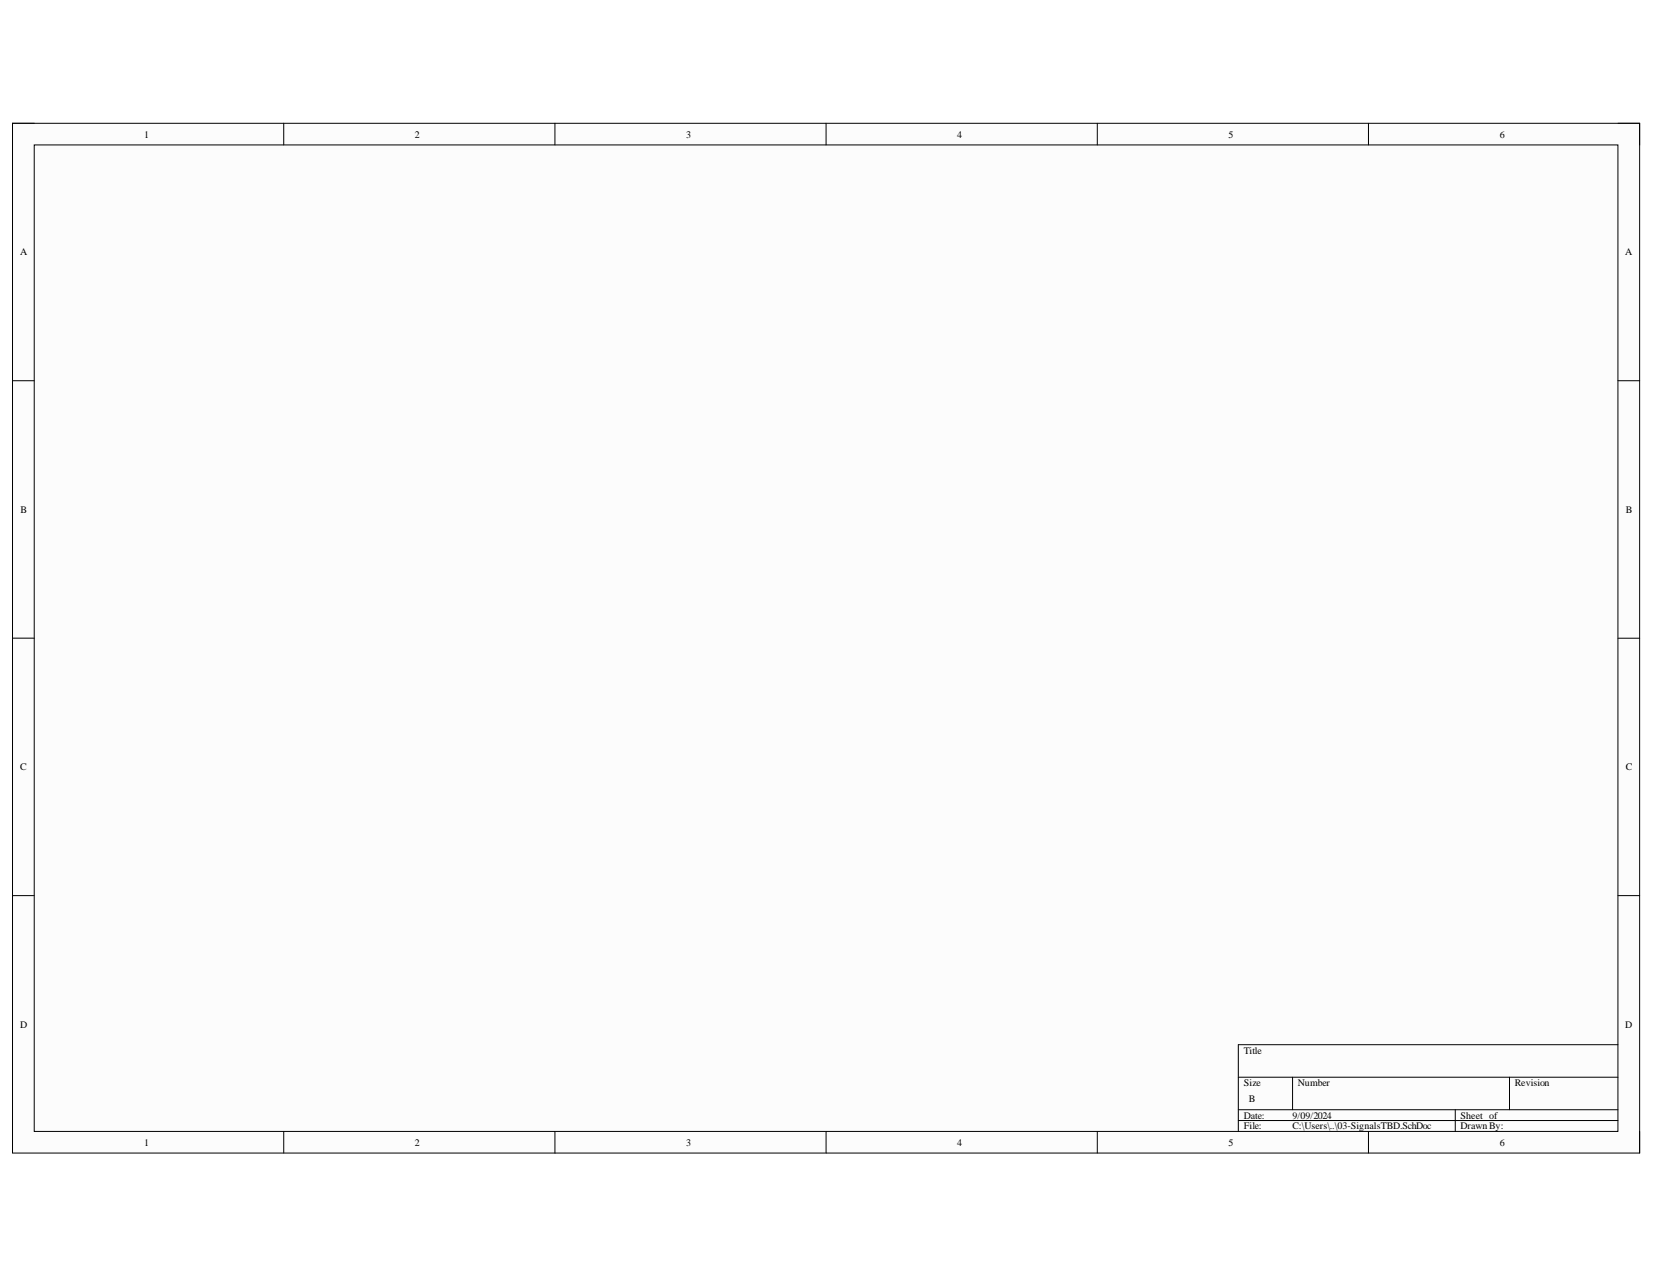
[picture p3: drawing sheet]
<svg xmlns="http://www.w3.org/2000/svg" width="279mm" height="216mm" viewBox="0 0 279 216" stroke-linecap="round" stroke-linejoin="round" font-family="sans-serif">
<defs><g id="words">
<g font-size="1.7">
<text x="24.4" y="23.2">1</text>
<text x="70.1" y="23.2">2</text>
<text x="115.9" y="23.2">3</text>
<text x="161.7" y="23.2">4</text>
<text x="207.5" y="23.2">5</text>
<text x="253.3" y="23.2">6</text>
<text x="3.4" y="43.1">A</text>
<text x="274.6" y="43.1">A</text>
<text x="3.5" y="86.6">B</text>
<text x="274.6" y="86.6">B</text>
<text x="3.4" y="130.1">C</text>
<text x="274.6" y="130.1">C</text>
<text x="3.4" y="173.6">D</text>
<text x="274.6" y="173.6">D</text>
<text x="210.1" y="178">Title</text>
<text x="210.1" y="183.5">Size</text>
<text x="219.3" y="183.5">Number</text>
<text x="255.9" y="183.5">Revision</text>
<text x="210.1" y="189">Date:</text>
<text x="210.1" y="190.7">File:</text>
<text x="211" y="186.2">B</text>
<text x="218.3" y="189">9/09/2024</text>
<text x="218.3" y="190.7">C:\Users\..\03-SignalsTBD.SchDoc</text>
<text x="246.7" y="189">Sheet of</text>
<text x="246.7" y="190.7">DrawnBy:</text>
<text x="24.4" y="193.5">1</text>
<text x="70.1" y="193.5">2</text>
<text x="115.9" y="193.5">3</text>
<text x="161.7" y="193.5">4</text>
<text x="207.5" y="193.5">5</text>
<text x="253.3" y="193.5">6</text>
</g>
</g></defs>
<path d="M2.1 20.8h274.9v174h-274.9z" fill-rule="evenodd" fill="#fffcf8"/>
<path d="M2.1 20.8h274.9v174h-274.9z" fill="none" stroke="#000" stroke-width=".17"/>
<path d="M5.8 24.5h267.5v166.6h-267.5z" fill-rule="evenodd" fill="#fffcf8"/>
<g fill="none" stroke="#000" stroke-width=".17">
<path d="M2.1 20.8h3.7M5.8 24.5h267.5v166.6h-267.5zM47.9 20.8v3.7M93.7 20.8v3.7M139.5 20.8v3.7M185.4 20.8v3.7M231.2 20.8v3.7M273.3 20.8h3.7v3.7M2.1 64.3h3.7M273.3 64.3h3.7M2.1 107.8h3.7M273.3 107.8h3.7"/>
<path d="M2.1 151.3h3.7M273.3 151.3h3.7M273.3 176.5h-64.1v14.6M47.9 191.1v3.7M93.7 191.1v3.7M139.5 191.1v3.7M185.4 191.1v3.7M209.2 182h64.1M209.2 187.5h64.1M209.2 189.3h64.1M218.3 182v5.5M231.2 191.1v3.7"/>
<path d="M245.8 187.5v3.6M255 182v5.5M277 191.1v3.7"/>
</g>
<use href="#words"/>
</svg>
